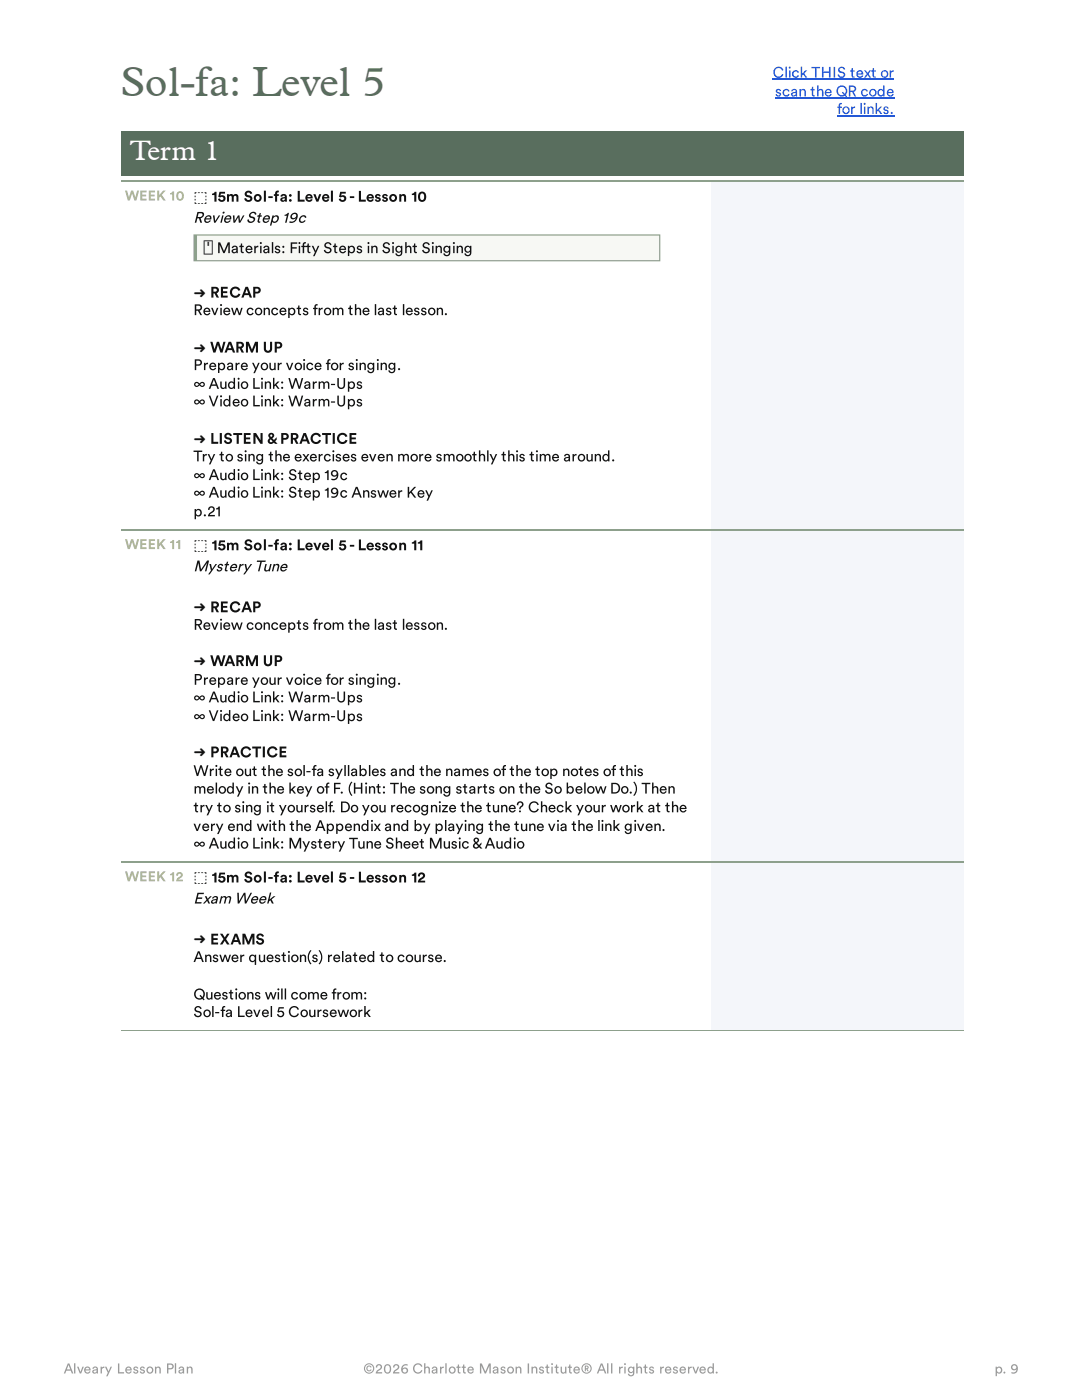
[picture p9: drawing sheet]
<svg xmlns="http://www.w3.org/2000/svg" width="216mm" height="279mm" viewBox="0 0 216 279" stroke-linecap="round" stroke-linejoin="round" font-family="sans-serif">
<defs><g id="words">
<text font-size="8.4" fill="#596e5e" x="24" y="19.2">Sol-fa: Level 5</text>
<text font-size="5.6" fill="#fff" x="25.9" y="31.8">Term 1</text>
<g font-size="3.1" fill="#111">
<text x="38.6" y="44.4">Review Step 19c</text>
<text x="38.6" y="114">Mystery Tune</text>
<text x="38.6" y="180.3">Exam Week</text>
</g>
<g font-size="3" fill="#2458d6">
<text x="154.2" y="15.5">Click THIS text or</text>
<text x="154.6" y="19.2">scan the QR code</text>
<text x="167" y="22.7">for links.</text>
</g>
<g font-size="3" fill="#111">
<text x="40.7" y="50.5">⍞ Materials: Fifty Steps in Sight Singing</text>
<text x="38.6" y="59.4">➜ RECAP</text>
<text x="38.6" y="62.9">Review concepts from the last lesson.</text>
<text x="38.6" y="70.4">➜ WARM UP</text>
<text x="38.6" y="73.9">Prepare your voice for singing.</text>
<text x="38.6" y="77.6">∞ Audio Link: Warm-Ups</text>
<text x="38.6" y="81.1">∞ Video Link: Warm-Ups</text>
<text x="38.6" y="88.6">➜ LISTEN &amp;PRACTICE</text>
<text x="38.6" y="92.1">Try to sing the exercises even more smoothly this time around.</text>
<text x="38.6" y="95.8">∞ Audio Link: Step 19c</text>
<text x="38.6" y="99.3">∞ Audio Link: Step 19c Answer Key</text>
<text x="38.6" y="103">p.21</text>
<text x="38.6" y="109.8">⬚ 15m Sol-fa: Level 5- Lesson 11</text>
<text x="38.6" y="122.2">➜ RECAP</text>
<text x="38.6" y="125.7">Review concepts from the last lesson.</text>
<text x="38.6" y="132.9">➜ WARM UP</text>
<text x="38.6" y="136.7">Prepare your voice for singing.</text>
<text x="38.6" y="140.2">∞ Audio Link: Warm-Ups</text>
<text x="38.6" y="143.9">∞ Video Link: Warm-Ups</text>
<text x="38.6" y="151.1">➜ PRACTICE</text>
<text x="38.6" y="154.9">Write out the sol-fa syllables and the names of the top notes of this</text>
<text x="38.6" y="158.4">melody in the key of F. (Hint: The song starts on the So below Do.) Then</text>
<text x="38.6" y="162.1">try to sing it yourself. Do you recognize the tune? Check your work at the</text>
<text x="38.6" y="165.8">very end with the Appendix and by playing the tune via the link given.</text>
<text x="38.6" y="169.3">∞ Audio Link: Mystery Tune Sheet Music&amp;Audio</text>
<text x="38.6" y="188.5">➜ EXAMS</text>
<text x="38.6" y="192">Answer question(s) related to course.</text>
<text x="38.6" y="199.5">Questions will come from:</text>
<text x="38.6" y="203">Sol-fa Level 5 Coursework</text>
</g>
<g font-size="2.8" fill="#adb58f">
<text x="24.9" y="40">WEEK 10 ⬚ 15m Sol-fa: Level 5- Lesson 10</text>
<text x="24.9" y="109.6">WEEK 11</text>
<text x="24.9" y="175.9">WEEK 12 ⬚ 15m Sol-fa: Level 5- Lesson 12</text>
</g>
<g font-size="2.8" fill="#9a9a9a">
<text x="12.7" y="274.1">Alveary Lesson Plan</text>
<text x="72.5" y="274.1">©2026 Charlotte Mason Institute® All rights reserved.</text>
<text x="198.4" y="274.1">p. 9</text>
</g>
</g></defs>
<path d="M24.1 26.2h168.1v8.9h-168.1z" fill="#596e5e"/>
<path d="M24.1 205.7h168.1" fill="none" stroke="#8da08c" stroke-width=".23"/>
<path d="M154.2 15.9h24.2M154.6 19.6h23.8M167 23.1h11.4" fill="none" stroke="#2458d6" stroke-width=".23"/>
<path d="M24.1 36h168.1v69.6h-168.1z" fill="#fff"/>
<path d="M38.6 46.8h93.2v5.4h-93.2z" fill="#f7f8f4"/>
<path d="M38.6 46.8h93.2v5.4h-93.2zM39.3 47h92.2v4.9h-92.2z" fill-rule="evenodd" fill="#8da08c"/>
<g fill="#fff">
<path d="M24.1 105.6h168.1v66.3h-168.1z"/>
<path d="M24.1 171.9h168.1v33.6h-168.1z"/>
</g>
<g fill="#f4f6fa">
<path d="M141.8 36h50.4v69.6h-50.4z"/>
<path d="M141.8 105.6h50.4v66.3h-50.4z"/>
<path d="M141.8 171.9h50.4v33.6h-50.4z"/>
</g>
<path d="M24.1 36.2h168.1M24.1 105.7h168.1M24.1 172h168.1" fill="none" stroke="#8da08c" stroke-width=".23"/>
<use href="#words"/>
</svg>
